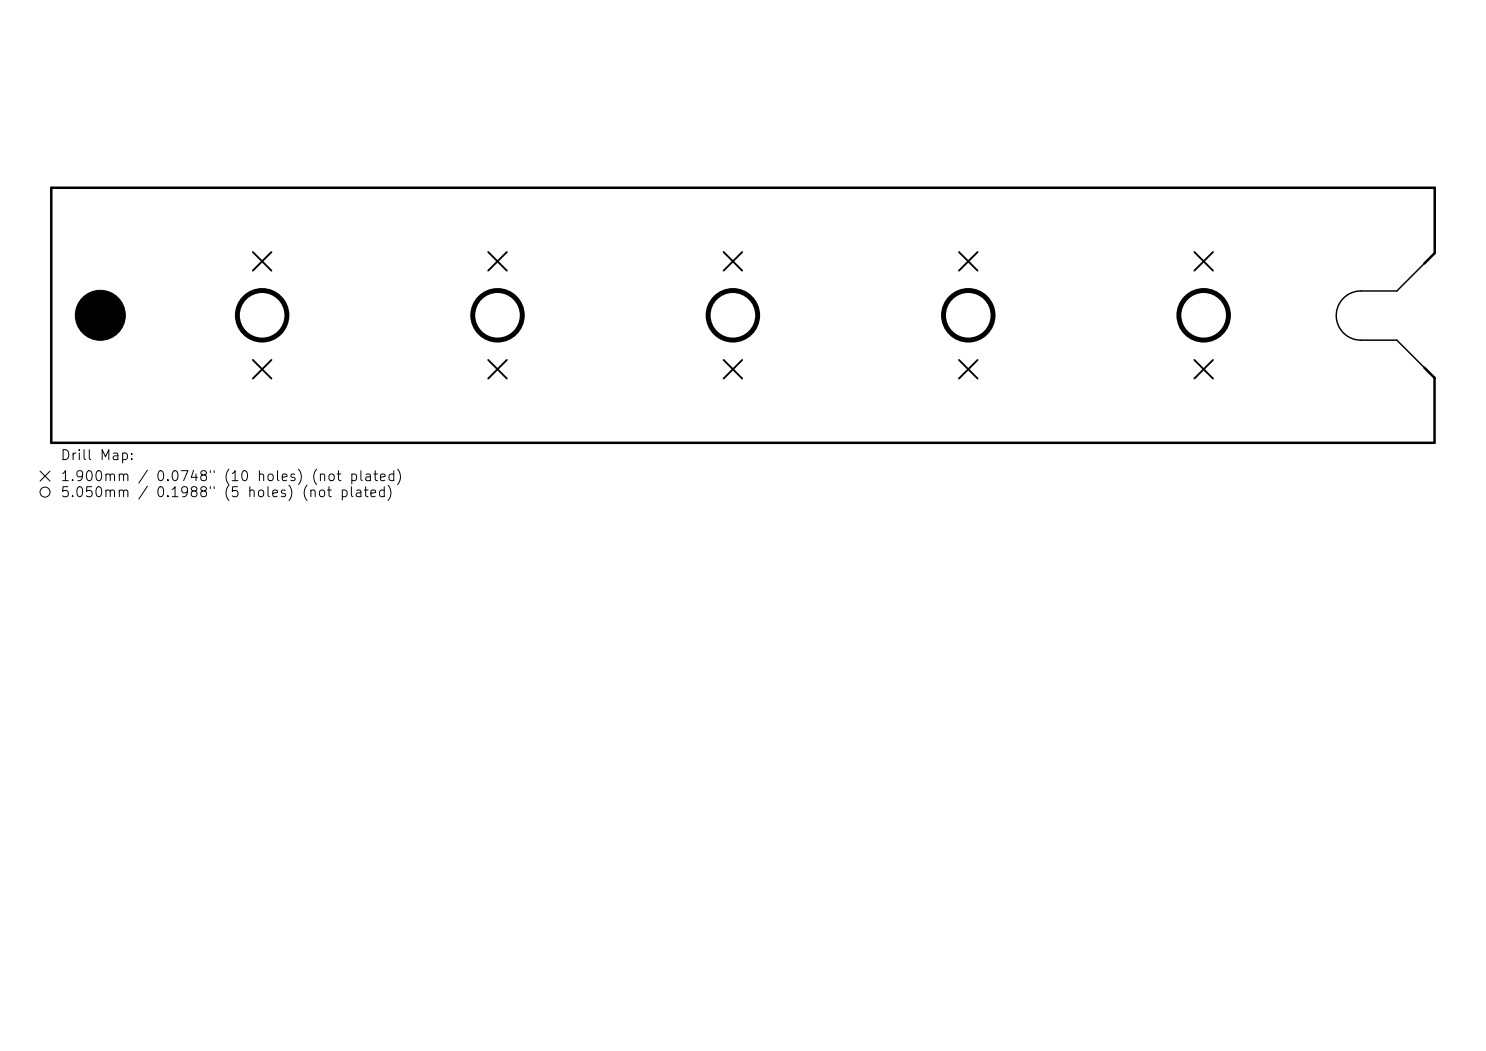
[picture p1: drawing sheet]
<svg xmlns="http://www.w3.org/2000/svg" width="297mm" height="210mm" viewBox="0 0 297 210" stroke-linecap="round" stroke-linejoin="round" font-family="sans-serif">
<defs><g id="words">
<g font-size="2">
<text x="11.9" y="92.5">Drill Map:</text>
<text x="11.9" y="96.7">1.900mm / 0.0748&quot; (10 holes) (not plated)</text>
<text x="11.9" y="99.9">5.050mm / 0.1988&quot; (5 holes) (not plated)</text>
</g>
</g></defs>
<path d="M284.7 52.6l2.1-2v-13.1h-276.6v51h276.5v-13l-2-2" fill="none" stroke="#000" stroke-width=".5"/>
<circle cx="20" cy="63" r="5" fill="#000" stroke="#000" stroke-width=".2"/>
<path d="M284.7 52.6l-5.5 5.5h-7.2a4.9 4.9 0 0 0-4.9 5 4.9 4.9 0 0 0 4.9 4.9h7.2l5.5 5.5" fill="none" stroke="#000" stroke-width=".29"/>
<g fill="none" stroke="#000" stroke-width=".37">
<path d="M50.5 50.4l3.8 3.7M54.3 50.4l-3.8 3.7M97.6 50.4l3.7 3.7M101.3 50.4l-3.7 3.7M144.6 50.4l3.7 3.7M148.3 50.4l-3.7 3.7M191.7 50.4l3.7 3.7M195.4 50.4l-3.7 3.7M238.7 50.4l3.7 3.7M242.4 50.4l-3.7 3.7M50.5 71.9l3.8 3.7M54.3 71.9l-3.8 3.7"/>
<path d="M97.6 71.9l3.7 3.7M101.3 71.9l-3.7 3.7M144.6 71.9l3.7 3.7M148.3 71.9l-3.7 3.7M191.7 71.9l3.7 3.7M195.4 71.9l-3.7 3.7M238.7 71.9l3.7 3.7M242.4 71.9l-3.7 3.7"/>
</g>
<g fill="none" stroke="#000" stroke-width=".99">
<circle cx="52.4" cy="63" r="4.9"/>
<circle cx="99.4" cy="63" r="4.9"/>
<circle cx="146.5" cy="63" r="4.9"/>
<circle cx="193.5" cy="63" r="4.9"/>
<circle cx="240.6" cy="63" r="4.9"/>
</g>
<g fill="none" stroke="#000" stroke-width=".2">
<path d="M8 94.1l2 2M10 94.1l-2 2"/>
<circle cx="9" cy="98.3" r="1"/>
</g>
<use href="#words"/>
</svg>
